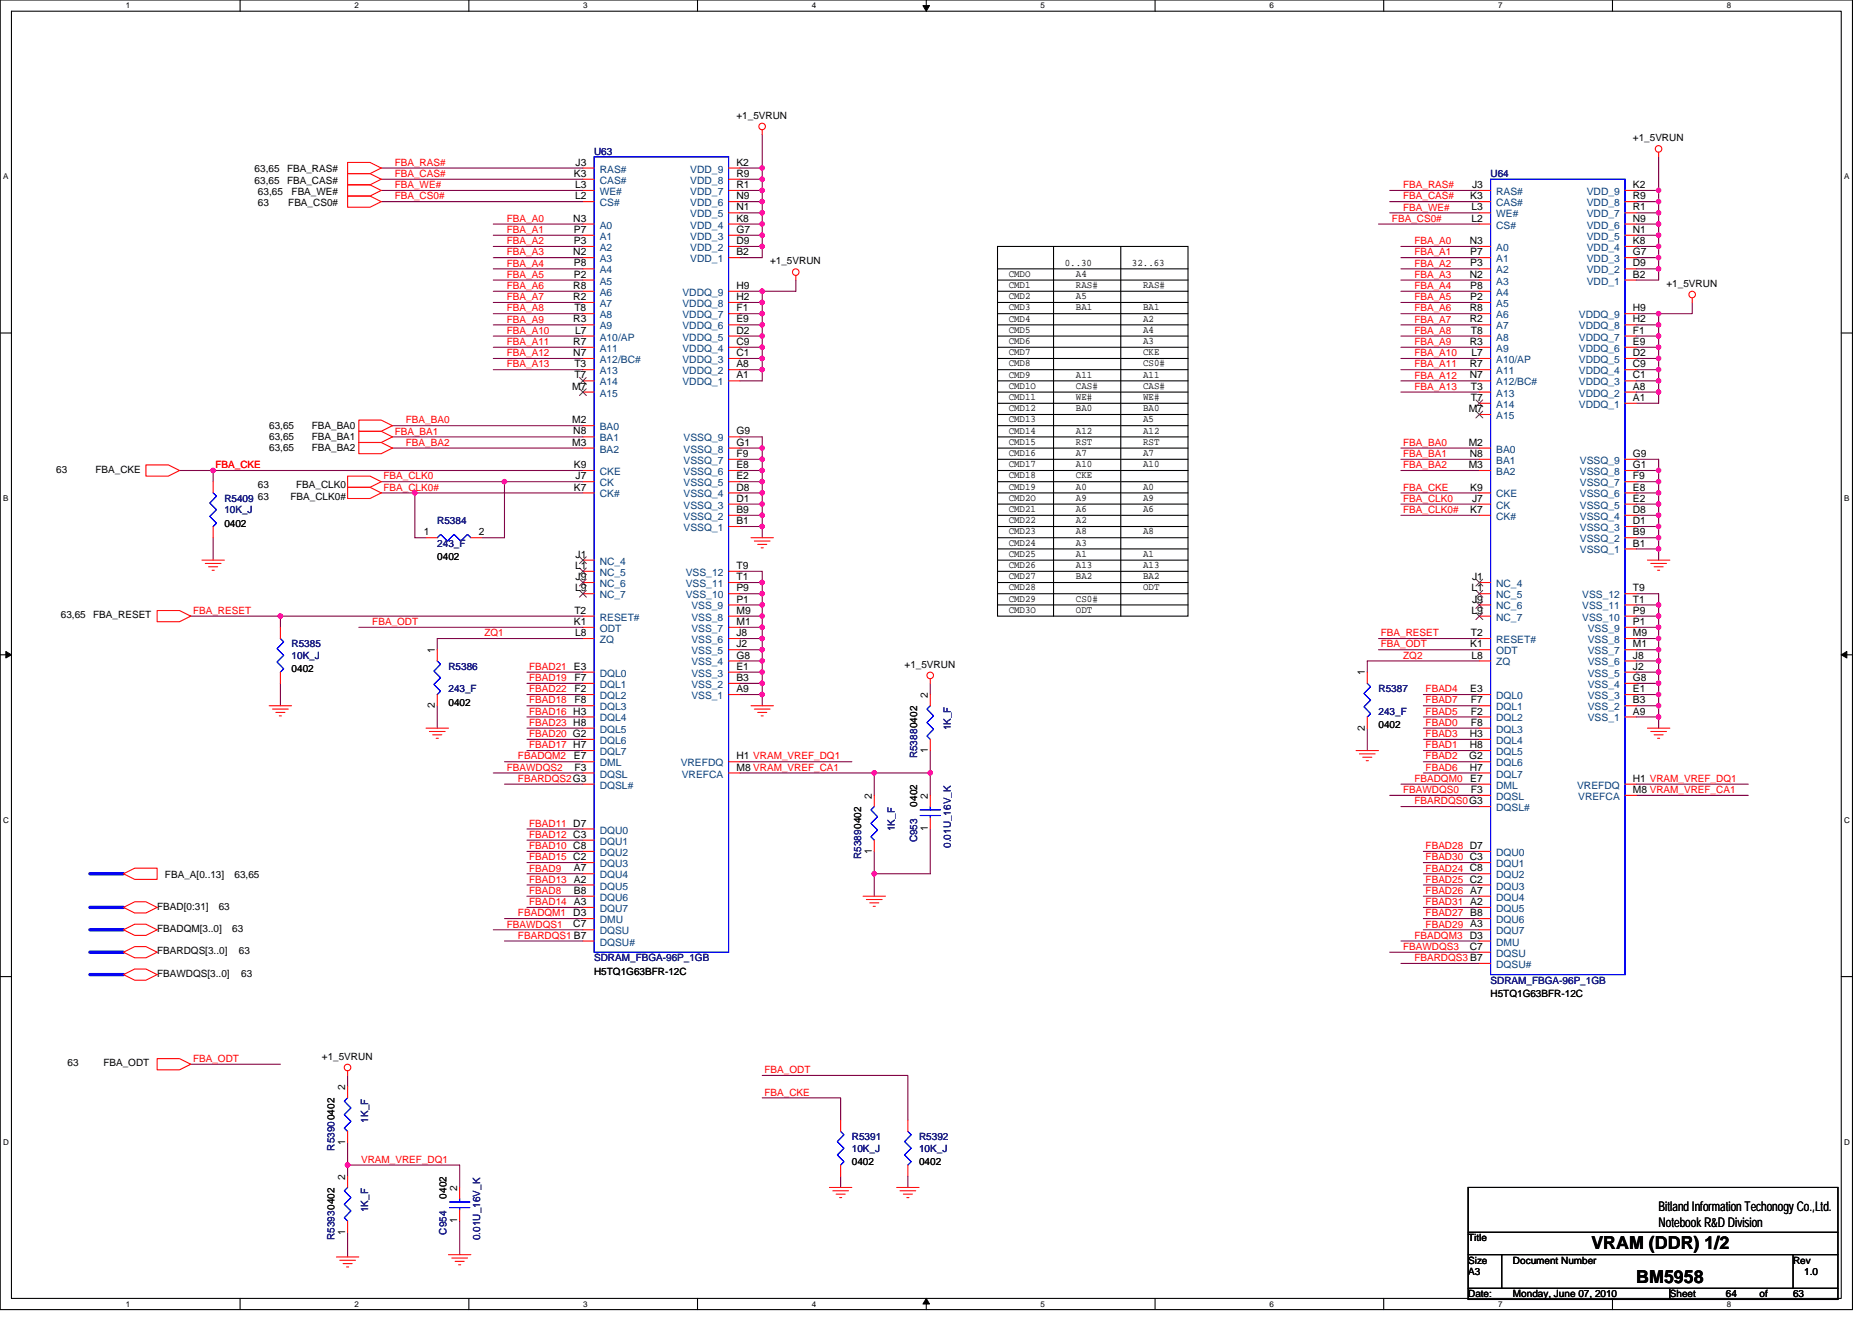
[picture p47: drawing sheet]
<svg xmlns="http://www.w3.org/2000/svg" width="297mm" height="210mm" viewBox="0 0 297 210" stroke-linecap="round" stroke-linejoin="round" font-family="sans-serif">
<defs><g id="words">
<g font-size="2.8">
<text x="252.5" y="198.2">VRAM (DDR) 1/2</text>
<text x="259.6" y="203.6">BM5958</text>
</g>
<g font-size="2.1">
<text x="263.2" y="192.2">Bitland Information Techonogy Co.,Ltd.</text>
<text x="263.2" y="194.7">Notebook R&amp;D Division</text>
</g>
<g font-size="1.6">
<text x="116.9" y="18.8">+1_5VRUN</text>
<text x="259.1" y="22.4">+1_5VRUN</text>
<text x="40.4" y="29.1">63,65</text>
<text x="40.4" y="27.4">63,65</text>
<text x="45.5" y="29.1">FBA_CAS#</text>
<text x="45.5" y="27.4">FBA_RAS#</text>
<text x="91.1" y="28.1">K3</text>
<text x="91.2" y="29.8">L3</text>
<text x="91.3" y="26.3">J3</text>
<text x="116.9" y="29.8">R1</text>
<text x="116.9" y="28.1">R9</text>
<text x="116.9" y="26.3">K2</text>
<text x="233.6" y="29.8">J3</text>
<text x="259.1" y="29.8">K2</text>
<text x="40.9" y="32.7">63</text>
<text x="40.9" y="30.9">63,65</text>
<text x="45.7" y="32.7">FBA_CS0#</text>
<text x="46.3" y="30.9">FBA_WE#</text>
<text x="91" y="35.2">N3</text>
<text x="91.2" y="31.6">L2</text>
<text x="116.9" y="35.2">K8</text>
<text x="116.9" y="33.4">N1</text>
<text x="116.9" y="31.6">N9</text>
<text x="233.3" y="31.6">K3</text>
<text x="233.5" y="35.2">L2</text>
<text x="233.5" y="33.4">L3</text>
<text x="259.1" y="35.2">N9</text>
<text x="259.1" y="33.4">R1</text>
<text x="259.1" y="31.6">R9</text>
<text x="91" y="40.5">N2</text>
<text x="91.1" y="37">P7</text>
<text x="91.1" y="38.7">P3</text>
<text x="116.9" y="40.5">B2</text>
<text x="116.9" y="38.7">D9</text>
<text x="116.9" y="37">G7</text>
<text x="122.2" y="42">+1_5VRUN</text>
<text x="233.2" y="38.7">N3</text>
<text x="233.3" y="40.5">P7</text>
<text x="259.1" y="40.5">G7</text>
<text x="259.1" y="38.7">K8</text>
<text x="259.1" y="37">N1</text>
<text x="91" y="45.8">R8</text>
<text x="91" y="47.6">R2</text>
<text x="91.1" y="42.3">P8</text>
<text x="91.1" y="44.1">P2</text>
<text x="116.9" y="47.6">H2</text>
<text x="116.9" y="45.8">H9</text>
<text x="160.1" y="43.9">CMDO</text>
<text x="160.1" y="45.7">CMD1</text>
<text x="160.1" y="47.5">CMD2</text>
<text x="168.9" y="42.1">0..30</text>
<text x="170.7" y="43.9">A4</text>
<text x="170.7" y="45.7">RAS#</text>
<text x="170.7" y="47.5">A5</text>
<text x="179.6" y="42.1">32..63</text>
<text x="181.4" y="45.7">RAS#</text>
<text x="233.2" y="44.1">N2</text>
<text x="233.3" y="42.3">P3</text>
<text x="233.3" y="45.8">P8</text>
<text x="233.3" y="47.6">P2</text>
<text x="259.1" y="44.1">B2</text>
<text x="259.1" y="42.3">D9</text>
<text x="264.4" y="45.5">+1_5VRUN</text>
<text x="91" y="51.2">R3</text>
<text x="91.1" y="49.4">T8</text>
<text x="91.2" y="53">L7</text>
<text x="116.9" y="53">D2</text>
<text x="116.9" y="51.2">E9</text>
<text x="116.9" y="49.4">F1</text>
<text x="160.1" y="51">CMD4</text>
<text x="160.1" y="52.8">CMD5</text>
<text x="160.1" y="49.3">CMD3</text>
<text x="170.7" y="49.3">BA1</text>
<text x="181.4" y="52.8">A4</text>
<text x="181.4" y="49.3">BA1</text>
<text x="181.4" y="51">A2</text>
<text x="233.2" y="49.4">R8</text>
<text x="233.2" y="51.2">R2</text>
<text x="233.4" y="53">T8</text>
<text x="259.1" y="53">F1</text>
<text x="259.1" y="51.2">H2</text>
<text x="259.1" y="49.4">H9</text>
<text x="91" y="54.7">R7</text>
<text x="91" y="56.5">N7</text>
<text x="91.1" y="58.3">T3</text>
<text x="116.9" y="58.3">A8</text>
<text x="116.9" y="56.5">C1</text>
<text x="116.9" y="54.7">C9</text>
<text x="160.1" y="54.6">CMD6</text>
<text x="160.1" y="56.4">CMD7</text>
<text x="160.1" y="58.1">CMD8</text>
<text x="160.1" y="59.9">CMD9</text>
<text x="170.7" y="59.9">A11</text>
<text x="181.4" y="54.6">A3</text>
<text x="181.4" y="56.4">CKE</text>
<text x="181.4" y="58.1">CS0#</text>
<text x="181.4" y="59.9">A11</text>
<text x="233.2" y="54.7">R3</text>
<text x="233.2" y="58.3">R7</text>
<text x="233.5" y="56.5">L7</text>
<text x="259.1" y="58.3">C9</text>
<text x="259.1" y="56.5">D2</text>
<text x="259.1" y="54.7">E9</text>
<text x="90.8" y="61.8">M7</text>
<text x="91.1" y="60.1">T7</text>
<text x="116.9" y="60.1">A1</text>
<text x="160.1" y="61.7">CMD1O</text>
<text x="160.1" y="63.5">CMD11</text>
<text x="160.1" y="65.3">CMD12</text>
<text x="170.7" y="63.5">WE#</text>
<text x="170.7" y="65.3">BA0</text>
<text x="170.7" y="61.7">CAS#</text>
<text x="181.4" y="63.5">WE#</text>
<text x="181.4" y="65.3">BA0</text>
<text x="181.4" y="61.7">CAS#</text>
<text x="233" y="65.4">M7</text>
<text x="233.2" y="60.1">N7</text>
<text x="233.4" y="61.8">T3</text>
<text x="233.4" y="63.6">T7</text>
<text x="259.1" y="63.6">A1</text>
<text x="259.1" y="61.8">A8</text>
<text x="259.1" y="60.1">C1</text>
<text x="42.7" y="68.1">63,65</text>
<text x="42.7" y="69.9">63,65</text>
<text x="42.7" y="71.6">63,65</text>
<text x="49.5" y="68.1">FBA_BA0</text>
<text x="49.5" y="69.9">FBA_BA1</text>
<text x="49.5" y="71.6">FBA_BA2</text>
<text x="90.8" y="67.2">M2</text>
<text x="90.8" y="70.7">M3</text>
<text x="91" y="69">N8</text>
<text x="116.9" y="70.7">G1</text>
<text x="116.9" y="69">G9</text>
<text x="160.1" y="67">CMD13</text>
<text x="160.1" y="68.8">CMD14</text>
<text x="160.1" y="70.6">CMD15</text>
<text x="170.7" y="68.8">A12</text>
<text x="170.7" y="70.6">RST</text>
<text x="181.4" y="70.6">RST</text>
<text x="181.4" y="67">A5</text>
<text x="181.4" y="68.8">A12</text>
<text x="233" y="70.7">M2</text>
<text x="8.9" y="75">63</text>
<text x="15.2" y="75">FBA_CKE</text>
<text x="40.9" y="77.5">63</text>
<text x="47" y="77.5">FBA_CLK0</text>
<text x="91.1" y="77.9">K7</text>
<text x="91.1" y="74.3">K9</text>
<text x="91.3" y="76.1">J7</text>
<text x="116.9" y="77.9">D8</text>
<text x="116.9" y="76.1">E2</text>
<text x="116.9" y="74.3">E8</text>
<text x="116.9" y="72.5">F9</text>
<text x="160.1" y="72.4">CMD16</text>
<text x="160.1" y="74.1">CMD17</text>
<text x="160.1" y="75.9">CMD18</text>
<text x="160.1" y="77.7">CMD19</text>
<text x="170.7" y="72.4">A7</text>
<text x="170.7" y="74.1">A10</text>
<text x="170.7" y="75.9">CKE</text>
<text x="170.7" y="77.7">A0</text>
<text x="181.4" y="77.7">A0</text>
<text x="181.4" y="72.4">A7</text>
<text x="181.4" y="74.1">A10</text>
<text x="233" y="74.3">M3</text>
<text x="233.2" y="72.5">N8</text>
<text x="233.3" y="77.9">K9</text>
<text x="259.1" y="77.9">E8</text>
<text x="259.1" y="76.1">F9</text>
<text x="259.1" y="74.3">G1</text>
<text x="259.1" y="72.5">G9</text>
<text x="35.6" y="83.6">0402</text>
<text x="40.9" y="79.3">63</text>
<text x="46.1" y="79.3">FBA_CLK0#</text>
<text x="116.9" y="83.2">B1</text>
<text x="116.9" y="81.4">B9</text>
<text x="116.9" y="79.6">D1</text>
<text x="160.1" y="83">CMD22</text>
<text x="160.1" y="79.5">CMD2O</text>
<text x="160.1" y="81.3">CMD21</text>
<text x="170.7" y="83">A2</text>
<text x="170.7" y="79.5">A9</text>
<text x="170.7" y="81.3">A6</text>
<text x="181.4" y="79.5">A9</text>
<text x="181.4" y="81.3">A6</text>
<text x="233.3" y="81.4">K7</text>
<text x="233.6" y="79.6">J7</text>
<text x="259.1" y="83.2">D1</text>
<text x="259.1" y="81.4">D8</text>
<text x="259.1" y="79.6">E2</text>
<text x="67.2" y="85">1</text>
<text x="69.4" y="88.9">0402</text>
<text x="76" y="85">2</text>
<text x="91.3" y="88.5">J1</text>
<text x="160.1" y="84.8">CMD23</text>
<text x="160.1" y="86.6">CMD24</text>
<text x="160.1" y="88.4">CMD25</text>
<text x="170.7" y="86.6">A3</text>
<text x="170.7" y="84.8">A8</text>
<text x="170.7" y="88.4">A1</text>
<text x="181.4" y="84.8">A8</text>
<text x="181.4" y="88.4">A1</text>
<text x="259.1" y="86.7">B1</text>
<text x="259.1" y="85">B9</text>
<text x="91.2" y="90.3">L1</text>
<text x="91.2" y="93.9">L9</text>
<text x="91.3" y="92.1">J9</text>
<text x="116.9" y="95.6">P1</text>
<text x="116.9" y="93.9">P9</text>
<text x="116.9" y="92.1">T1</text>
<text x="116.9" y="90.3">T9</text>
<text x="160.1" y="90.1">CMD26</text>
<text x="160.1" y="91.9">CMD27</text>
<text x="160.1" y="93.7">CMD28</text>
<text x="160.1" y="95.5">CMD29</text>
<text x="170.7" y="91.9">BA2</text>
<text x="170.7" y="95.5">CS0#</text>
<text x="170.7" y="90.1">A13</text>
<text x="181.4" y="91.9">BA2</text>
<text x="181.4" y="93.7">ODT</text>
<text x="181.4" y="90.1">A13</text>
<text x="233.5" y="93.9">L1</text>
<text x="233.6" y="92.1">J1</text>
<text x="233.6" y="95.6">J9</text>
<text x="259.1" y="95.6">T1</text>
<text x="259.1" y="93.9">T9</text>
<text x="9.6" y="98.1">63,65</text>
<text x="14.8" y="98.1">FBA_RESET</text>
<text x="91.1" y="99.2">K1</text>
<text x="91.1" y="97.4">T2</text>
<text x="91.2" y="101">L8</text>
<text x="116.9" y="101">J8</text>
<text x="116.9" y="99.2">M1</text>
<text x="116.9" y="97.4">M9</text>
<text x="160.1" y="97.3">CMD3O</text>
<text x="170.7" y="97.3">ODT</text>
<text x="233.4" y="101">T2</text>
<text x="233.5" y="97.4">L9</text>
<text x="259.1" y="101">M9</text>
<text x="259.1" y="99.2">P1</text>
<text x="259.1" y="97.4">P9</text>
<text x="46.3" y="106.7">0402</text>
<text x="69" y="103.7" transform="rotate(-90 69 103.7)">1</text>
<text x="116.9" y="106.3">E1</text>
<text x="116.9" y="104.5">G8</text>
<text x="116.9" y="102.7">J2</text>
<text x="143.5" y="106">+1_5VRUN</text>
<text x="216.6" y="107.2" transform="rotate(-90 216.6 107.2)">1</text>
<text x="233.3" y="102.7">K1</text>
<text x="233.5" y="104.5">L8</text>
<text x="259.1" y="106.3">J2</text>
<text x="259.1" y="104.5">J8</text>
<text x="259.1" y="102.7">M1</text>
<text x="69" y="112.4" transform="rotate(-90 69 112.4)">2</text>
<text x="71.2" y="112">0402</text>
<text x="91.2" y="108.1">F7</text>
<text x="91.2" y="109.9">F2</text>
<text x="91.2" y="111.6">F8</text>
<text x="116.9" y="109.9">A9</text>
<text x="116.9" y="108.1">B3</text>
<text x="147.2" y="110.8" transform="rotate(-90 147.2 110.8)">2</text>
<text x="233.3" y="109.9">E3</text>
<text x="233.4" y="111.6">F7</text>
<text x="233.4" y="113.4">F2</text>
<text x="259.1" y="113.4">A9</text>
<text x="259.1" y="111.6">B3</text>
<text x="259.1" y="109.9">E1</text>
<text x="259.1" y="108.1">G8</text>
<text x="147.2" y="119.5" transform="rotate(-90 147.2 119.5)">1</text>
<text x="216.6" y="116" transform="rotate(-90 216.6 116)">2</text>
<text x="218.7" y="115.6">0402</text>
<text x="233.2" y="117">H3</text>
<text x="233.2" y="118.7">H8</text>
<text x="233.4" y="115.2">F8</text>
<text x="91.1" y="120.5">E7</text>
<text x="91.2" y="122.3">F3</text>
<text x="116.9" y="120.5">H1 VRAM_VREF_DQ1</text>
<text x="116.9" y="122.3">M8 VRAM_VREF_CA1</text>
<text x="233.1" y="120.5">G2</text>
<text x="233.2" y="122.3">H7</text>
<text x="233.3" y="124.1">E7</text>
<text x="233.4" y="125.9">F3</text>
<text x="259.1" y="125.9">M8 VRAM_VREF_CA1</text>
<text x="259.1" y="124.1">H1 VRAM_VREF_DQ1</text>
<text x="138.3" y="126.8" transform="rotate(-90 138.3 126.8)">2</text>
<text x="145.5" y="128" transform="rotate(-90 145.5 128)">0402</text>
<text x="147.2" y="132" transform="rotate(-90 147.2 132)">1</text>
<text x="147.2" y="126.8" transform="rotate(-90 147.2 126.8)">2</text>
<text x="138.3" y="135.5" transform="rotate(-90 138.3 135.5)">1</text>
<text x="26.2" y="139.4">FBA_A[0..13]</text>
<text x="37.2" y="139.4">63,65</text>
<text x="91.1" y="138.3">A7</text>
<text x="91.1" y="141.9">B8</text>
<text x="24.9" y="147.9">FBADQM[3..0]</text>
<text x="24.9" y="144.4">FBAD[0:31]</text>
<text x="34.7" y="144.4">63</text>
<text x="36.8" y="147.9">63</text>
<text x="91" y="147.2">C7</text>
<text x="91" y="145.4">D3</text>
<text x="233.2" y="149">D3</text>
<text x="24.9" y="155">FBAWDQS[3..0]</text>
<text x="24.9" y="151.5">FBARDQS[3..0]</text>
<text x="37.9" y="151.5">63</text>
<text x="38.3" y="155">63</text>
<text x="94.3" y="154.7">H5TQ1G63BFR-12C</text>
<text x="233.2" y="150.7">C7</text>
<text x="236.5" y="158.2">H5TQ1G63BFR-12C</text>
<text x="10.7" y="169.3">63</text>
<text x="16.4" y="169.3">FBA_ODT</text>
<text x="51.1" y="168.2">+1_5VRUN</text>
<text x="54.8" y="173" transform="rotate(-90 54.8 173)">2</text>
<text x="54.8" y="181.7" transform="rotate(-90 54.8 181.7)">1</text>
<text x="135.2" y="184.9">0402</text>
<text x="145.8" y="184.9">0402</text>
<text x="54.8" y="187.2" transform="rotate(-90 54.8 187.2)">2</text>
<text x="70.9" y="190.2" transform="rotate(-90 70.9 190.2)">0402</text>
<text x="72.6" y="189" transform="rotate(-90 72.6 189)">2</text>
<text x="54.8" y="196" transform="rotate(-90 54.8 196)">1</text>
<text x="72.6" y="194.2" transform="rotate(-90 72.6 194.2)">1</text>
<text x="233" y="197">Title</text>
<text x="233" y="202.3">A3</text>
<text x="233" y="200.6">Size</text>
<text x="240.1" y="200.6">Document Number</text>
<text x="284.5" y="200.6">Rev</text>
<text x="286.3" y="202.3">1.0</text>
<text x="233" y="205.9">Date:</text>
<text x="240.1" y="205.9">Monday, June 07, 2010</text>
<text x="265" y="205.9">Sheet</text>
<text x="273.9" y="205.9">64</text>
<text x="279.2" y="205.9">of</text>
<text x="284.5" y="205.9">63</text>
</g>
<g font-size="1.6" fill="#f00">
<text x="62.6" y="26.3">FBA_RAS#</text>
<text x="62.6" y="28.1">FBA_CAS#</text>
<text x="62.6" y="29.9">FBA_WE#</text>
<text x="222.6" y="29.9">FBA_RAS#</text>
<text x="62.6" y="31.6">FBA_CS0#</text>
<text x="80.4" y="35.2">FBA_A0</text>
<text x="220.9" y="35.2">FBA_CS0#</text>
<text x="222.6" y="31.6">FBA_CAS#</text>
<text x="222.6" y="33.4">FBA_WE#</text>
<text x="80.4" y="37">FBA_A1</text>
<text x="80.4" y="38.8">FBA_A2</text>
<text x="80.4" y="40.5">FBA_A3</text>
<text x="224.4" y="38.8">FBA_A0</text>
<text x="224.4" y="40.5">FBA_A1</text>
<text x="80.4" y="42.3">FBA_A4</text>
<text x="80.4" y="44.1">FBA_A5</text>
<text x="80.4" y="45.9">FBA_A6</text>
<text x="80.4" y="47.6">FBA_A7</text>
<text x="224.4" y="47.6">FBA_A5</text>
<text x="224.4" y="44.1">FBA_A3</text>
<text x="224.4" y="45.9">FBA_A4</text>
<text x="224.4" y="42.3">FBA_A2</text>
<text x="80.4" y="49.4">FBA_A8</text>
<text x="80.4" y="51.2">FBA_A9</text>
<text x="80.4" y="53">FBA_A10</text>
<text x="224.4" y="53">FBA_A8</text>
<text x="224.4" y="49.4">FBA_A6</text>
<text x="224.4" y="51.2">FBA_A7</text>
<text x="80.4" y="54.8">FBA_A11</text>
<text x="80.4" y="56.5">FBA_A12</text>
<text x="80.4" y="58.3">FBA_A13</text>
<text x="224.4" y="56.5">FBA_A10</text>
<text x="224.4" y="58.3">FBA_A11</text>
<text x="224.4" y="54.8">FBA_A9</text>
<text x="224.4" y="61.9">FBA_A13</text>
<text x="224.4" y="60.1">FBA_A12</text>
<text x="62.6" y="69">FBA_BA1</text>
<text x="64.4" y="67.2">FBA_BA0</text>
<text x="64.4" y="70.8">FBA_BA2</text>
<text x="222.6" y="70.8">FBA_BA0</text>
<text x="34.2" y="74.3">FBA_CKE</text>
<text x="60.9" y="76.1">FBA_CLK0</text>
<text x="60.9" y="77.9">FBA_CLK0#</text>
<text x="222.6" y="72.5">FBA_BA1</text>
<text x="222.6" y="74.3">FBA_BA2</text>
<text x="222.6" y="77.9">FBA_CKE</text>
<text x="222.6" y="81.4">FBA_CLK0#</text>
<text x="222.6" y="79.7">FBA_CLK0</text>
<text x="30.6" y="97.4">FBA_RESET</text>
<text x="59.1" y="99.2">FBA_ODT</text>
<text x="76.9" y="101">ZQ1</text>
<text x="219.1" y="101">FBA_RESET</text>
<text x="84" y="106.3">FBAD21 E3</text>
<text x="219.1" y="102.8">FBA_ODT</text>
<text x="222.6" y="104.5">ZQ2</text>
<text x="84" y="111.7">FBAD18</text>
<text x="84" y="108.1">FBAD19</text>
<text x="84" y="109.9">FBAD22</text>
<text x="84" y="113.4">FBAD16 H3</text>
<text x="226.2" y="109.9">FBAD4</text>
<text x="226.2" y="111.7">FBAD7</text>
<text x="226.2" y="113.4">FBAD5</text>
<text x="84" y="117">FBAD20 G2</text>
<text x="84" y="115.2">FBAD23 H8</text>
<text x="84" y="118.8">FBAD17 H7</text>
<text x="226.2" y="115.2">FBAD0</text>
<text x="226.2" y="117">FBAD3</text>
<text x="226.2" y="118.8">FBAD1</text>
<text x="80.4" y="122.3">FBAWDQS2</text>
<text x="82.2" y="120.5">FBADQM2</text>
<text x="82.2" y="124.1">FBARDQS2G3</text>
<text x="222.6" y="125.9">FBAWDQS0</text>
<text x="224.4" y="124.1">FBADQM0</text>
<text x="226.2" y="120.5">FBAD2</text>
<text x="226.2" y="122.3">FBAD6</text>
<text x="84" y="131.2">FBAD11 D7</text>
<text x="224.4" y="127.7">FBARDQS0G3</text>
<text x="84" y="133">FBAD12 C3</text>
<text x="84" y="134.8">FBAD10 C8</text>
<text x="84" y="136.5">FBAD15 C2</text>
<text x="226.2" y="136.5">FBAD30 C3</text>
<text x="226.2" y="134.8">FBAD28 D7</text>
<text x="84" y="140.1">FBAD13 A2</text>
<text x="84" y="141.9">FBAD8</text>
<text x="84" y="138.3">FBAD9</text>
<text x="84" y="143.7">FBAD14 A3</text>
<text x="226.2" y="140.1">FBAD25 C2</text>
<text x="226.2" y="138.3">FBAD24 C8</text>
<text x="226.2" y="143.7">FBAD31 A2</text>
<text x="226.2" y="141.9">FBAD26 A7</text>
<text x="80.4" y="147.2">FBAWDQS1</text>
<text x="82.2" y="145.4">FBADQM1</text>
<text x="82.2" y="149">FBARDQS1 B7</text>
<text x="224.4" y="149">FBADQM3</text>
<text x="226.2" y="145.4">FBAD27 B8</text>
<text x="226.2" y="147.2">FBAD29 A3</text>
<text x="222.6" y="150.8">FBAWDQS3</text>
<text x="224.4" y="152.5">FBARDQS3 B7</text>
<text x="30.6" y="168.6">FBA_ODT</text>
<text x="121.3" y="173.9">FBA_CKE</text>
<text x="121.3" y="170.3">FBA_ODT</text>
<text x="57.3" y="184.6">VRAM_VREF_DQ1</text>
</g>
<g font-size="1.6" fill="#000080">
<text x="94.3" y="24.5">U63</text>
<text x="236.5" y="28.1">U64</text>
<text x="35.6" y="79.7">R5409</text>
<text x="35.6" y="81.4">10K_J</text>
<text x="69.4" y="83.2">R5384</text>
<text x="69.4" y="86.8">243_F</text>
<text x="46.3" y="102.8">R5385</text>
<text x="46.3" y="104.5">10K_J</text>
<text x="71.2" y="106.3">R5386</text>
<text x="71.2" y="109.9">243_F</text>
<text x="218.7" y="109.9">R5387</text>
<text x="218.7" y="113.4">243_F</text>
<text x="150.9" y="115.9" transform="rotate(-90 150.9 115.9)">1K_F</text>
<text x="145.5" y="120.4" transform="rotate(-90 145.5 120.4)">R53880402</text>
<text x="142" y="131.9" transform="rotate(-90 142 131.9)">1K_F</text>
<text x="136.6" y="136.4" transform="rotate(-90 136.6 136.4)">R53890402</text>
<text x="145.5" y="133.7" transform="rotate(-90 145.5 133.7)">C953</text>
<text x="150.9" y="134.6" transform="rotate(-90 150.9 134.6)">0.01U_16V_K</text>
<text x="94.3" y="152.5">SDRAM_FBGA-96P_1GB</text>
<text x="236.5" y="156.1">SDRAM_FBGA-96P_1GB</text>
<text x="58.4" y="178.2" transform="rotate(-90 58.4 178.2)">1K_F</text>
<text x="53.1" y="182.6" transform="rotate(-90 53.1 182.6)">R53900402</text>
<text x="135.2" y="181">R5391</text>
<text x="135.2" y="182.8">10K_J</text>
<text x="145.8" y="181">R5392</text>
<text x="145.8" y="182.8">10K_J</text>
<text x="53.1" y="196.8" transform="rotate(-90 53.1 196.8)">R53930402</text>
<text x="58.4" y="192.4" transform="rotate(-90 58.4 192.4)">1K_F</text>
<text x="70.9" y="195.9" transform="rotate(-90 70.9 195.9)">C954</text>
<text x="76.2" y="196.8" transform="rotate(-90 76.2 196.8)">0.01U_16V_K</text>
</g>
<g font-size="1.6" fill="#004080">
<text x="95.2" y="29.2">CAS#</text>
<text x="95.2" y="27.4">RAS#</text>
<text x="109.5" y="29.2">VDD_8</text>
<text x="109.5" y="27.4">VDD_9</text>
<text x="95.2" y="32.7">CS#</text>
<text x="95.2" y="30.9">WE#</text>
<text x="109.5" y="34.5">VDD_5</text>
<text x="109.5" y="32.7">VDD_6</text>
<text x="109.5" y="30.9">VDD_7</text>
<text x="237.4" y="32.7">CAS#</text>
<text x="237.4" y="30.9">RAS#</text>
<text x="237.4" y="34.5">WE#</text>
<text x="251.8" y="34.5">VDD_7</text>
<text x="251.8" y="32.7">VDD_8</text>
<text x="251.8" y="30.9">VDD_9</text>
<text x="95.2" y="36.3">A0</text>
<text x="95.2" y="38.1">A1</text>
<text x="95.2" y="39.8">A2</text>
<text x="95.2" y="41.6">A3</text>
<text x="109.5" y="41.6">VDD_1</text>
<text x="109.5" y="39.8">VDD_2</text>
<text x="109.5" y="38.1">VDD_3</text>
<text x="109.5" y="36.3">VDD_4</text>
<text x="237.4" y="39.8">A0</text>
<text x="237.4" y="41.6">A1</text>
<text x="237.4" y="36.3">CS#</text>
<text x="251.8" y="41.6">VDD_3</text>
<text x="251.8" y="39.8">VDD_4</text>
<text x="251.8" y="38.1">VDD_5</text>
<text x="251.8" y="36.3">VDD_6</text>
<text x="95.2" y="43.4">A4</text>
<text x="95.2" y="45.2">A5</text>
<text x="95.2" y="46.9">A6</text>
<text x="108.3" y="46.9">VDDQ_9</text>
<text x="237.4" y="43.4">A2</text>
<text x="237.4" y="45.2">A3</text>
<text x="237.4" y="46.9">A4</text>
<text x="251.8" y="45.2">VDD_1</text>
<text x="251.8" y="43.4">VDD_2</text>
<text x="95.2" y="48.7">A7</text>
<text x="95.2" y="50.5">A8</text>
<text x="95.2" y="52.3">A9</text>
<text x="108.3" y="52.3">VDDQ_6</text>
<text x="108.3" y="50.5">VDDQ_7</text>
<text x="108.3" y="48.7">VDDQ_8</text>
<text x="237.4" y="48.7">A5</text>
<text x="237.4" y="50.5">A6</text>
<text x="237.4" y="52.3">A7</text>
<text x="250.5" y="52.3">VDDQ_8</text>
<text x="250.5" y="50.5">VDDQ_9</text>
<text x="95.2" y="54.1">A10/AP</text>
<text x="95.2" y="55.8">A11</text>
<text x="95.2" y="57.6">A12/BC#</text>
<text x="95.2" y="59.4">A13</text>
<text x="108.3" y="59.4">VDDQ_2</text>
<text x="108.3" y="57.6">VDDQ_3</text>
<text x="108.3" y="55.8">VDDQ_4</text>
<text x="108.3" y="54.1">VDDQ_5</text>
<text x="237.4" y="54.1">A8</text>
<text x="237.4" y="55.8">A9</text>
<text x="237.4" y="57.6">A10/AP</text>
<text x="237.4" y="59.4">A11</text>
<text x="250.5" y="59.4">VDDQ_4</text>
<text x="250.5" y="57.6">VDDQ_5</text>
<text x="250.5" y="55.8">VDDQ_6</text>
<text x="250.5" y="54.1">VDDQ_7</text>
<text x="95.2" y="61.2">A14</text>
<text x="95.2" y="62.9">A15</text>
<text x="108.3" y="61.2">VDDQ_1</text>
<text x="237.4" y="61.2">A12/BC#</text>
<text x="237.4" y="62.9">A13</text>
<text x="237.4" y="64.7">A14</text>
<text x="250.5" y="64.7">VDDQ_1</text>
<text x="250.5" y="62.9">VDDQ_2</text>
<text x="250.5" y="61.2">VDDQ_3</text>
<text x="95.2" y="68.3">BA0</text>
<text x="95.2" y="70.1">BA1</text>
<text x="95.2" y="71.8">BA2</text>
<text x="108.5" y="71.8">VSSQ_8</text>
<text x="108.5" y="70.1">VSSQ_9</text>
<text x="237.4" y="66.5">A15</text>
<text x="237.4" y="71.8">BA0</text>
<text x="95.2" y="77.2">CK</text>
<text x="95.2" y="75.4">CKE</text>
<text x="108.5" y="77.2">VSSQ_5</text>
<text x="108.5" y="75.4">VSSQ_6</text>
<text x="108.5" y="73.6">VSSQ_7</text>
<text x="237.4" y="73.6">BA1</text>
<text x="237.4" y="75.4">BA2</text>
<text x="250.7" y="77.2">VSSQ_7</text>
<text x="250.7" y="75.4">VSSQ_8</text>
<text x="250.7" y="73.6">VSSQ_9</text>
<text x="95.2" y="79">CK#</text>
<text x="108.5" y="82.5">VSSQ_2</text>
<text x="108.5" y="80.7">VSSQ_3</text>
<text x="108.5" y="79">VSSQ_4</text>
<text x="237.4" y="80.7">CK</text>
<text x="237.4" y="82.5">CK#</text>
<text x="237.4" y="79">CKE</text>
<text x="250.7" y="82.5">VSSQ_4</text>
<text x="250.7" y="80.7">VSSQ_5</text>
<text x="250.7" y="79">VSSQ_6</text>
<text x="95.2" y="89.6">NC_4</text>
<text x="108.5" y="84.3">VSSQ_1</text>
<text x="250.7" y="87.8">VSSQ_1</text>
<text x="250.7" y="86.1">VSSQ_2</text>
<text x="250.7" y="84.3">VSSQ_3</text>
<text x="95.2" y="91.4">NC_5</text>
<text x="95.2" y="93.2">NC_6</text>
<text x="95.2" y="95">NC_7</text>
<text x="108.8" y="95">VSS_10</text>
<text x="108.8" y="93.2">VSS_11</text>
<text x="108.8" y="91.4">VSS_12</text>
<text x="237.4" y="93.2">NC_4</text>
<text x="237.4" y="95">NC_5</text>
<text x="251.1" y="95">VSS_12</text>
<text x="95.2" y="100.3">ODT</text>
<text x="95.2" y="98.5">RESET#</text>
<text x="109.7" y="100.3">VSS_7</text>
<text x="109.7" y="98.5">VSS_8</text>
<text x="109.7" y="96.7">VSS_9</text>
<text x="237.4" y="96.7">NC_6</text>
<text x="237.4" y="98.5">NC_7</text>
<text x="251.1" y="98.5">VSS_10</text>
<text x="251.1" y="96.7">VSS_11</text>
<text x="251.9" y="100.3">VSS_9</text>
<text x="95.2" y="107.4">DQL0</text>
<text x="95.2" y="102.1">ZQ</text>
<text x="109.7" y="107.4">VSS_3</text>
<text x="109.7" y="105.6">VSS_4</text>
<text x="109.7" y="103.8">VSS_5</text>
<text x="109.7" y="102.1">VSS_6</text>
<text x="237.4" y="103.8">ODT</text>
<text x="237.4" y="102.1">RESET#</text>
<text x="237.4" y="105.6">ZQ</text>
<text x="251.9" y="107.4">VSS_5</text>
<text x="251.9" y="105.6">VSS_6</text>
<text x="251.9" y="103.8">VSS_7</text>
<text x="251.9" y="102.1">VSS_8</text>
<text x="95.2" y="109.2">DQL1</text>
<text x="95.2" y="111">DQL2</text>
<text x="95.2" y="112.7">DQL3</text>
<text x="109.7" y="111">VSS_1</text>
<text x="109.7" y="109.2">VSS_2</text>
<text x="237.4" y="111">DQL0</text>
<text x="237.4" y="112.7">DQL1</text>
<text x="251.9" y="112.7">VSS_2</text>
<text x="251.9" y="111">VSS_3</text>
<text x="251.9" y="109.2">VSS_4</text>
<text x="95.2" y="114.5">DQL4</text>
<text x="95.2" y="116.3">DQL5</text>
<text x="95.2" y="118.1">DQL6</text>
<text x="95.2" y="119.8">DQL7</text>
<text x="237.4" y="114.5">DQL2</text>
<text x="237.4" y="116.3">DQL3</text>
<text x="237.4" y="118.1">DQL4</text>
<text x="237.4" y="119.8">DQL5</text>
<text x="251.9" y="114.5">VSS_1</text>
<text x="95.2" y="123.4">DQSL</text>
<text x="95.2" y="125.2">DQSL#</text>
<text x="95.2" y="121.6">DML</text>
<text x="108" y="121.6">VREFDQ</text>
<text x="108.2" y="123.4">VREFCA</text>
<text x="237.4" y="121.6">DQL6</text>
<text x="237.4" y="123.4">DQL7</text>
<text x="237.4" y="125.2">DML</text>
<text x="250.3" y="125.2">VREFDQ</text>
<text x="237.4" y="127">DQSL</text>
<text x="237.4" y="128.7">DQSL#</text>
<text x="250.4" y="127">VREFCA</text>
<text x="95.2" y="132.3">DQU0</text>
<text x="95.2" y="134.1">DQU1</text>
<text x="95.2" y="135.8">DQU2</text>
<text x="95.2" y="137.6">DQU3</text>
<text x="237.4" y="135.8">DQU0</text>
<text x="237.4" y="137.6">DQU1</text>
<text x="95.2" y="139.4">DQU4</text>
<text x="95.2" y="141.2">DQU5</text>
<text x="95.2" y="143">DQU6</text>
<text x="237.4" y="139.4">DQU2</text>
<text x="237.4" y="141.2">DQU3</text>
<text x="237.4" y="143">DQU4</text>
<text x="95.2" y="144.7">DQU7</text>
<text x="95.2" y="148.3">DQSU</text>
<text x="95.2" y="146.5">DMU</text>
<text x="237.4" y="144.7">DQU5</text>
<text x="237.4" y="146.5">DQU6</text>
<text x="237.4" y="148.3">DQU7</text>
<text x="95.2" y="150.1">DQSU#</text>
<text x="237.4" y="151.8">DQSU</text>
<text x="237.4" y="153.6">DQSU#</text>
<text x="237.4" y="150.1">DMU</text>
</g>
<g font-size="1.3">
<text x="20" y="1.3">1</text>
<text x="56.2" y="1.3">2</text>
<text x="92.5" y="1.3">3</text>
<text x="128.8" y="1.3">4</text>
<text x="165.1" y="1.3">5</text>
<text x="201.4" y="1.3">6</text>
<text x="237.7" y="1.3">7</text>
<text x="274" y="1.3">8</text>
<text x=".5" y="28.4">A</text>
<text x="292.6" y="28.4">A</text>
<text x=".5" y="79.5">B</text>
<text x="292.6" y="79.5">B</text>
<text x=".5" y="130.6">C</text>
<text x="292.6" y="130.6">C</text>
<text x=".5" y="181.7">D</text>
<text x="292.6" y="181.7">D</text>
<text x="20" y="207.4">1</text>
<text x="56.2" y="207.4">2</text>
<text x="92.5" y="207.4">3</text>
<text x="128.8" y="207.4">4</text>
<text x="165.1" y="207.4">5</text>
<text x="201.4" y="207.4">6</text>
<text x="237.7" y="207.4">7</text>
<text x="274" y="207.4">8</text>
</g>
</g></defs>
<path d="M0 0h293.9v207.9h-293.9zM1.8 1.8h290.4v204.3h-290.4z" fill="none" stroke="#000" stroke-width=".17"/>
<g fill="#fff">
<path d="M20 .2h.7v1.4h-.7z"/>
<path d="M20 206.3h.7v1.4h-.7z"/>
</g>
<path d="M38.1 0v1.8M38.1 206.1v1.8" fill="none" stroke="#000" stroke-width=".17"/>
<g fill="#fff">
<path d="M56.2 .2h.7v1.4h-.7z"/>
<path d="M56.2 206.3h.7v1.4h-.7z"/>
</g>
<path d="M74.4 0v1.8M74.4 206.1v1.8" fill="none" stroke="#000" stroke-width=".17"/>
<g fill="#fff">
<path d="M92.5 .2h.7v1.4h-.7z"/>
<path d="M92.5 206.3h.7v1.4h-.7z"/>
</g>
<path d="M110.7 0v1.8M110.7 206.1v1.8" fill="none" stroke="#000" stroke-width=".17"/>
<g fill="#fff">
<path d="M128.8 .2h.7v1.4h-.7z"/>
<path d="M128.8 206.3h.7v1.4h-.7z"/>
</g>
<path d="M147 0v1.8M147 206.1v1.8" fill="none" stroke="#000" stroke-width=".17"/>
<path d="M146.4 .9h1.1l-.5 .9zM147 206.1l.5 .9h-1.1z" fill="#000" stroke="#000" stroke-width=".16"/>
<g fill="#fff">
<path d="M165.1 .2h.7v1.4h-.7z"/>
<path d="M165.1 206.3h.7v1.4h-.7z"/>
</g>
<path d="M183.3 0v1.8M183.3 206.1v1.8" fill="none" stroke="#000" stroke-width=".17"/>
<g fill="#fff">
<path d="M201.4 .2h.7v1.4h-.7z"/>
<path d="M201.4 206.3h.7v1.4h-.7z"/>
</g>
<path d="M219.6 0v1.8M219.6 206.1v1.8" fill="none" stroke="#000" stroke-width=".17"/>
<g fill="#fff">
<path d="M237.7 .2h.7v1.4h-.7z"/>
<path d="M237.7 206.3h.7v1.4h-.7z"/>
</g>
<path d="M255.9 0v1.8M255.9 206.1v1.8" fill="none" stroke="#000" stroke-width=".17"/>
<g fill="#fff">
<path d="M274 .2h.7v1.4h-.7z"/>
<path d="M274 206.3h.7v1.4h-.7z"/>
<path d="M.5 27.3h.8v1.4h-.8z"/>
<path d="M292.6 27.3h.9v1.4h-.9z"/>
<path d="M.5 78.4h.8v1.4h-.8z"/>
<path d="M292.6 78.4h.9v1.4h-.9z"/>
</g>
<path d="M0 52.9h1.8M292.2 52.9h1.7" fill="none" stroke="#000" stroke-width=".17"/>
<g fill="#fff">
<path d="M.5 129.5h.9v1.4h-.9z"/>
<path d="M292.6 129.5h.9v1.4h-.9z"/>
</g>
<path d="M0 103.9h1.8M292.2 103.9h1.7" fill="none" stroke="#000" stroke-width=".17"/>
<path d="M.9 103.4l.9 .5-.9 .5zM292.2 103.9l.8-.5v1z" fill="#000" stroke="#000" stroke-width=".16"/>
<g fill="#fff">
<path d="M.5 180.5h.9v1.4h-.9z"/>
<path d="M292.6 180.5h.9v1.4h-.9z"/>
</g>
<g fill="none" stroke="#000" stroke-width=".17">
<path d="M158.3 39.1h30.2v58.7h-30.2zM167.2 39.1v58.7M177.8 39.1v58.7M158.3 49.8h30.2M158.3 48h30.2M158.3 46.2h30.2M158.3 44.5h30.2M158.3 42.7h30.2M158.3 58.7h30.2M158.3 56.9h30.2M158.3 55.1h30.2M158.3 53.3h30.2"/>
<path d="M158.3 51.6h30.2M158.3 78.2h30.2M158.3 76.5h30.2M158.3 74.7h30.2M158.3 72.9h30.2M158.3 71.1h30.2M158.3 69.3h30.2M158.3 67.6h30.2M158.3 65.8h30.2M158.3 64h30.2M158.3 62.2h30.2M158.3 60.5h30.2"/>
<path d="M158.3 81.8h30.2M158.3 80h30.2M158.3 96h30.2M158.3 94.2h30.2M158.3 92.5h30.2M158.3 90.7h30.2M158.3 88.9h30.2M158.3 87.1h30.2M158.3 85.3h30.2M158.3 83.6h30.2M0 155h1.8M292.2 155h1.7"/>
<path d="M233 188.5h58.6v17.7h-58.6zM233 195.6h58.6M233 199.1h58.6M238.3 199.1v5.4M284.5 199.1v5.4M233 204.5h58.6M265 204.5v1.7"/>
</g>
<path d="M14.3 138.7h5.3M14.3 154.7h5.3M14.3 147.6h5.3M14.3 151.1h5.3M14.3 144h5.3" fill="none" stroke="#00f" stroke-width=".53"/>
<g fill="none" stroke="#800040" stroke-width=".17">
<path d="M60.5 26.7h32M60.5 28.4h32M60.5 30.2h32M60.5 32h32M78.3 35.6h14.2M78.3 37.3h14.2M78.3 39.1h14.2M117.4 39.1h3.5M117.4 26.7h3.5M117.4 28.4h3.5M117.4 30.2h3.5M117.4 32h3.5"/>
<path d="M117.4 33.8h3.5M117.4 35.6h3.5M117.4 37.3h3.5M120.9 39.1v1.8h-3.5M120.9 21.3v5.4M120.9 28.4v1.8M120.9 32v1.8M120.9 30.2v1.8M120.9 33.8v1.8M120.9 35.6v1.7M120.9 26.7v1.7M120.9 37.3v1.8"/>
<path d="M218.7 35.6h16M220.5 30.2h14.2M220.5 32h14.2M220.5 33.8h14.2M222.3 39.1h12.4M259.6 32h3.6M259.6 37.3h3.6M259.6 33.8h3.6M259.6 39.1h3.6M259.6 30.2h3.6M259.6 35.6h3.6M263.2 24.9v5.3"/>
<path d="M263.2 32v1.8M263.2 35.6v1.7M263.2 33.8v1.8M263.2 37.3v1.8M263.2 39.1v1.8M263.2 30.2v1.8M78.3 40.9h14.2M78.3 42.7h14.2M78.3 44.4h14.2M78.3 46.2h14.2M78.3 48h14.2M78.3 49.8h14.2"/>
<path d="M78.3 51.6h14.2M78.3 53.3h14.2M78.3 55.1h14.2M78.3 56.9h14.2M78.3 58.7h14.2M117.4 58.7h3.5M117.4 56.9h3.5M117.4 55.1h3.5M117.4 53.3h3.5M117.4 51.6h3.5M117.4 49.8h3.5M117.4 48h3.5"/>
<path d="M117.4 46.2h3.5M120.9 58.7v1.8h-3.5M120.9 53.3v1.8M120.9 56.9v1.8M120.9 55.1v1.8M120.9 51.6v1.7M120.9 46.2v1.8M120.9 48v1.8M120.9 49.8v1.8M126.3 44.4v1.8h-5.4M222.3 56.9h12.4M222.3 48h12.4"/>
<path d="M222.3 53.3h12.4M222.3 44.4h12.4M222.3 58.7h12.4M222.3 49.8h12.4M222.3 40.9h12.4M222.3 55.1h12.4M222.3 46.2h12.4M222.3 51.6h12.4M222.3 42.7h12.4M259.6 40.9h3.6M259.6 42.7h3.6M259.6 58.7h3.6"/>
<path d="M259.6 53.3h3.6M259.6 56.9h3.6M259.6 51.6h3.6M259.6 55.1h3.6M259.6 49.8h3.6M263.2 42.7v1.7h-3.6M263.2 56.9v1.8M263.2 58.7v1.8M263.2 55.1v1.8M263.2 40.9v1.8M263.2 53.3v1.8M263.2 49.8v1.8"/>
<path d="M263.2 51.6v1.7M268.5 48v1.8h-5.3M28.5 74.7h5.3M33.8 74.7h58.7M33.8 74.7v1.8M60.5 76.5h19.5v8.8h-3.5M60.5 78.2h5.3v7.1h1.8M62.3 67.6h30.2M62.3 69.3h30.2M62.3 71.1h30.2M65.8 78.2h26.7M80 76.5h12.5"/>
<path d="M117.4 69.3h3.5v1.8M117.4 71.1h3.5M117.4 72.9h3.5M117.4 74.7h3.5M117.4 76.5h3.5M117.4 78.2h3.5M120.9 72.9v1.8M120.9 76.5v1.7M120.9 78.2v1.8M120.9 74.7v1.8M120.9 71.1v1.8M222.3 62.2h12.4"/>
<path d="M222.3 60.5h12.4M222.3 72.9h12.4M222.3 71.1h12.4M222.3 74.7h12.4M222.3 78.2h12.4M259.6 62.2h3.6M259.6 60.5h3.6M259.6 76.5h3.6M259.6 72.9h3.6v1.8M259.6 78.2h3.6M259.6 74.7h3.6M263.2 62.2v1.8h-3.6"/>
<path d="M263.2 60.5v1.7M263.2 76.5v1.7M263.2 74.7v1.8M263.2 78.2v1.8M30.3 97.8h14.2v1.8M33.8 85.3v3.6M44.5 97.8h48M56.9 99.6h35.6M117.4 80h3.5M117.4 81.8h3.5M117.4 83.6h3.5M117.4 90.7h3.5v1.8"/>
<path d="M117.4 92.5h3.5M117.4 94.2h3.5M117.4 99.6h3.5M117.4 96h3.5M117.4 97.8h3.5M120.9 81.8v1.8M120.9 96v1.8M120.9 92.5v1.7M120.9 97.8v1.8M120.9 99.6v1.7M120.9 94.2v1.8M120.9 83.6v1.7"/>
<path d="M120.9 80v1.8M222.3 81.8h12.4M222.3 80h12.4M259.6 81.8h3.6M259.6 87.1h3.6M259.6 83.6h3.6M259.6 80h3.6M259.6 85.3h3.6M259.6 97.8h3.6M259.6 94.2h3.6v1.8M259.6 99.6h3.6M259.6 96h3.6"/>
<path d="M263.2 87.1v1.8M263.2 85.3v1.8M263.2 80v1.8M263.2 81.8v1.8M263.2 99.6v1.7M263.2 96v1.8M263.2 97.8v1.8M263.2 83.6v1.7M44.5 108.5v3.5M69.4 112v3.6M83.6 117.3h8.9M83.6 115.6h8.9"/>
<path d="M83.6 119.1h8.9M83.6 112h8.9M83.6 108.5h8.9M83.6 106.7h8.9M83.6 110.2h8.9M83.6 113.8h8.9M92.5 101.3h-23.1v1.8M117.4 104.9h3.5M117.4 110.2h3.5M117.4 101.3h3.5M117.4 106.7h3.5M117.4 103.1h3.5"/>
<path d="M117.4 108.5h3.5M120.9 110.2v1.8M120.9 103.1v1.8M120.9 106.7v1.8M120.9 101.3v1.8M120.9 108.5v1.7M120.9 104.9v1.8M147.6 108.5v1.7M147.6 119.1v3.6M217 115.6v3.5M218.7 101.3h16M218.7 103.1h16"/>
<path d="M225.8 110.2h8.9M225.8 115.6h8.9M225.8 112h8.9M225.8 113.8h8.9M225.8 117.3h8.9M225.8 119.1h8.9M234.7 104.9h-17.7v1.8M259.6 103.1h3.6M259.6 108.5h3.6M259.6 113.8h3.6M259.6 104.9h3.6M259.6 110.2h3.6"/>
<path d="M259.6 101.3h3.6M259.6 106.7h3.6M259.6 112h3.6M263.2 113.8v1.8M263.2 106.7v1.8M263.2 110.2v1.8M263.2 104.9v1.8M263.2 112v1.8M263.2 101.3v1.8M263.2 103.1v1.8M263.2 108.5v1.7M78.3 122.7h14.2"/>
<path d="M80 120.9h12.5M80 124.5h12.5M83.6 133.3h8.9M83.6 131.6h8.9M83.6 135.1h8.9M83.6 138.7h8.9M83.6 136.9h8.9M117.4 120.9h17.8M117.4 122.7h21.3v3.5M138.7 138.7v3.5M138.7 135.1v3.6M138.7 122.7h8.9"/>
<path d="M147.6 131.6v7.1h-8.9M147.6 122.7v3.5M220.5 126.2h14.2M222.3 128h12.4M222.3 124.5h12.4M225.8 120.9h8.9M225.8 122.7h8.9M225.8 136.9h8.9M225.8 138.7h8.9M225.8 135.1h8.9M259.6 124.5h17.8M259.6 126.2h17.8"/>
<path d="M78.3 147.6h14.2M80 145.8h12.5M80 149.4h12.5M83.6 140.5h8.9M83.6 142.2h8.9M83.6 144h8.9M220.5 151.1h14.2M222.3 152.9h12.4M222.3 149.4h12.4M225.8 140.5h8.9M225.8 145.8h8.9M225.8 147.6h8.9"/>
<path d="M225.8 144h8.9M225.8 142.2h8.9M30.3 168.9h14.2M55.2 170.7v1.8M120.9 174.2h12.5v3.6M120.9 170.7h23.2v7.1M55.2 184.9v1.8M55.2 195.6v3.9M55.2 184.9h17.7v3.6M55.2 181.4v3.5M72.9 193.8v5.3M133.4 186.7v1.8"/>
<path d="M144.1 186.7v1.8"/>
</g>
<g fill="#f0f" stroke="#f0f" stroke-width=".17">
<circle cx="55.1" cy="184.9" r=".35"/>
<circle cx="120.9" cy="51.5" r=".35"/>
<circle cx="120.9" cy="49.8" r=".35"/>
<circle cx="120.9" cy="48" r=".35"/>
<circle cx="120.9" cy="28.4" r=".35"/>
<circle cx="120.9" cy="72.9" r=".35"/>
<circle cx="120.9" cy="76.4" r=".35"/>
<circle cx="120.9" cy="81.8" r=".35"/>
<circle cx="120.9" cy="106.7" r=".35"/>
<circle cx="120.9" cy="110.2" r=".35"/>
<circle cx="120.9" cy="103.1" r=".35"/>
<circle cx="120.9" cy="96" r=".35"/>
<circle cx="120.9" cy="92.4" r=".35"/>
<circle cx="120.9" cy="101.3" r=".35"/>
<circle cx="120.9" cy="78.2" r=".35"/>
<circle cx="120.9" cy="108.4" r=".35"/>
<circle cx="120.9" cy="97.8" r=".35"/>
<circle cx="120.9" cy="99.6" r=".35"/>
<circle cx="120.9" cy="94.2" r=".35"/>
<circle cx="120.9" cy="83.6" r=".35"/>
<circle cx="147.6" cy="122.7" r=".35"/>
<circle cx="138.7" cy="122.7" r=".35"/>
<circle cx="120.9" cy="32" r=".35"/>
<circle cx="120.9" cy="30.2" r=".35"/>
<circle cx="120.9" cy="33.8" r=".35"/>
<circle cx="120.9" cy="35.5" r=".35"/>
<circle cx="120.9" cy="39.1" r=".35"/>
<circle cx="120.9" cy="58.7" r=".35"/>
<circle cx="120.9" cy="53.3" r=".35"/>
<circle cx="120.9" cy="56.9" r=".35"/>
<circle cx="120.9" cy="55.1" r=".35"/>
<circle cx="80" cy="76.4" r=".35"/>
<circle cx="65.8" cy="78.2" r=".35"/>
<circle cx="33.8" cy="74.7" r=".35"/>
<circle cx="44.5" cy="97.8" r=".35"/>
<circle cx="263.2" cy="32" r=".35"/>
<circle cx="263.2" cy="35.5" r=".35"/>
<circle cx="263.2" cy="33.8" r=".35"/>
<circle cx="263.2" cy="37.3" r=".35"/>
<circle cx="263.2" cy="39.1" r=".35"/>
<circle cx="263.2" cy="42.7" r=".35"/>
<circle cx="263.2" cy="53.3" r=".35"/>
<circle cx="263.2" cy="62.2" r=".35"/>
<circle cx="263.2" cy="56.9" r=".35"/>
<circle cx="263.2" cy="60.4" r=".35"/>
<circle cx="263.2" cy="58.7" r=".35"/>
<circle cx="263.2" cy="55.1" r=".35"/>
<circle cx="263.2" cy="51.5" r=".35"/>
<circle cx="263.2" cy="87.1" r=".35"/>
<circle cx="263.2" cy="85.3" r=".35"/>
<circle cx="263.2" cy="81.8" r=".35"/>
<circle cx="263.2" cy="80" r=".35"/>
<circle cx="263.2" cy="76.4" r=".35"/>
<circle cx="263.2" cy="113.8" r=".35"/>
<circle cx="263.2" cy="106.7" r=".35"/>
<circle cx="263.2" cy="99.6" r=".35"/>
<circle cx="263.2" cy="110.2" r=".35"/>
<circle cx="263.2" cy="96" r=".35"/>
<circle cx="263.2" cy="104.9" r=".35"/>
<circle cx="263.2" cy="112" r=".35"/>
<circle cx="263.2" cy="101.3" r=".35"/>
<circle cx="263.2" cy="103.1" r=".35"/>
<circle cx="263.2" cy="97.8" r=".35"/>
<circle cx="138.7" cy="138.7" r=".35"/>
<circle cx="263.2" cy="83.6" r=".35"/>
<circle cx="263.2" cy="74.7" r=".35"/>
<circle cx="263.2" cy="40.9" r=".35"/>
<circle cx="263.2" cy="108.4" r=".35"/>
<circle cx="263.2" cy="78.2" r=".35"/>
<circle cx="263.2" cy="30.2" r=".35"/>
<circle cx="263.2" cy="49.8" r=".35"/>
<circle cx="120.9" cy="104.9" r=".35"/>
<circle cx="120.9" cy="46.2" r=".35"/>
<circle cx="120.9" cy="74.7" r=".35"/>
<circle cx="120.9" cy="71.1" r=".35"/>
<circle cx="120.9" cy="26.7" r=".35"/>
<circle cx="120.9" cy="37.3" r=".35"/>
<circle cx="120.9" cy="80" r=".35"/>
</g>
<g fill="none" stroke="#f00" stroke-width=".17">
<path d="M55.2 27.6h3.5l1.8 .8-1.8 .9h-3.5zM55.2 29.3h3.5l1.8 .9-1.8 .9h-3.5zM55.2 25.8h3.5l1.8 .9-1.8 .9h-3.5zM55.2 31.1h3.5l1.8 .9-1.8 .9h-3.5zM92.5 35.6h1.8M92.5 37.3h1.8M92.5 39.1h1.8M92.5 32h1.8M92.5 28.4h1.8M92.5 26.7h1.8M92.5 30.2h1.8M115.6 39.1h1.8"/>
<path d="M115.6 37.3h1.8M115.6 35.6h1.8M115.6 33.8h1.8M115.6 32h1.8M115.6 30.2h1.8M115.6 28.4h1.8M115.6 26.7h1.8M120.9 20.6v.7M234.7 39.1h1.8M234.7 35.6h1.8M234.7 32h1.8M234.7 30.2h1.8"/>
<path d="M234.7 33.8h1.8M257.8 39.1h1.8M257.8 37.3h1.8M257.8 35.6h1.8M257.8 33.8h1.8M257.8 32h1.8M257.8 30.2h1.8M263.2 24.2v.7M92.5 40.9h1.8M92.5 42.7h1.8M92.5 44.4h1.8M92.5 46.2h1.8"/>
<path d="M92.5 48h1.8M92.5 49.8h1.8M92.5 51.6h1.8M92.5 53.3h1.8M92.5 55.1h1.8M92.5 56.9h1.8M92.5 58.7h1.8M115.6 40.9h1.8M115.6 58.7h1.8M115.6 56.9h1.8M115.6 55.1h1.8M115.6 53.3h1.8"/>
<path d="M115.6 51.6h1.8M115.6 49.8h1.8M115.6 48h1.8M115.6 46.2h1.8M126.3 43.7v.7M234.7 40.9h1.8M234.7 42.7h1.8M234.7 44.4h1.8M234.7 46.2h1.8M234.7 48h1.8M234.7 49.8h1.8M234.7 51.6h1.8"/>
<path d="M234.7 53.3h1.8M234.7 55.1h1.8M234.7 56.9h1.8M234.7 58.7h1.8M257.8 44.4h1.8M257.8 42.7h1.8M257.8 40.9h1.8M257.8 58.7h1.8M257.8 56.9h1.8M257.8 55.1h1.8M257.8 53.3h1.8M257.8 51.6h1.8"/>
<path d="M257.8 49.8h1.8M268.5 47.3v.7M23.2 73.8h3.5l1.8 .9-1.8 .9h-3.5zM33.8 76.5v1.7M55.2 77.3h3.5l1.8 .9-1.8 .9h-3.5zM55.2 75.6h3.5l1.8 .9-1.8 .8h-3.5zM56.9 66.7h3.6l1.8 .9-1.8 .9h-3.6zM56.9 68.5h3.6l1.8 .8-1.8 .9h-3.6zM56.9 70.2h3.6l1.8 .9-1.8 .9h-3.6zM92.5 60.5h1.8M92.5 62.2h1.8M92.5 67.6h1.8"/>
<path d="M92.5 69.3h1.8M92.5 71.1h1.8M92.5 76.5h1.8M92.5 78.2h1.8M92.5 74.7h1.8M115.6 60.5h1.8M115.6 78.2h1.8M115.6 76.5h1.8M115.6 74.7h1.8M115.6 72.9h1.8M115.6 71.1h1.8M115.6 69.3h1.8"/>
<path d="M234.7 60.5h1.8M234.7 62.2h1.8M234.7 64h1.8M234.7 65.8h1.8M234.7 71.1h1.8M234.7 72.9h1.8M234.7 74.7h1.8M234.7 78.2h1.8M257.8 64h1.8M257.8 62.2h1.8M257.8 60.5h1.8M257.8 78.2h1.8"/>
<path d="M257.8 76.5h1.8M257.8 74.7h1.8M257.8 72.9h1.8M24.9 96.9h3.6l1.8 .9-1.8 .9h-3.6zM32 88.9h3.6M32.6 89.4h2.5M33.1 90h1.4M33.7 90.5h.3M33.8 83.6v1.7M44.5 99.6v1.7M67.6 85.3h1.8M74.7 85.3h1.8"/>
<path d="M92.5 99.6h1.8M92.5 88.9h1.8M92.5 90.7h1.8M92.5 92.5h1.8M92.5 94.2h1.8M92.5 97.8h1.8M115.6 99.6h1.8M115.6 97.8h1.8M115.6 96h1.8M115.6 94.2h1.8M115.6 92.5h1.8M115.6 90.7h1.8"/>
<path d="M115.6 83.6h1.8M115.6 81.8h1.8M115.6 80h1.8M119.2 85.3h3.5M119.7 85.9h2.5M120.2 86.4h1.5M120.8 87h.3M234.7 80h1.8M234.7 81.8h1.8M234.7 92.5h1.8M234.7 94.2h1.8M234.7 96h1.8"/>
<path d="M234.7 97.8h1.8M257.8 99.6h1.8M257.8 97.8h1.8M257.8 96h1.8M257.8 94.2h1.8M257.8 87.1h1.8M257.8 85.3h1.8M257.8 83.6h1.8M257.8 81.8h1.8M257.8 80h1.8M261.4 88.9h3.6M261.9 89.4h2.5"/>
<path d="M262.5 90h1.4M263 90.5h.4M42.7 112h3.6M43.2 112.5h2.5M43.8 113.1h1.4M44.3 113.6h.4M44.5 106.7v1.8M67.6 115.6h3.6M68.1 116.1h2.5M68.7 116.6h1.4M69.2 117.2h.4M69.4 103.1v1.8"/>
<path d="M69.4 110.2v1.8M92.5 106.7h1.8M92.5 108.5h1.8M92.5 110.2h1.8M92.5 112h1.8M92.5 113.8h1.8M92.5 115.6h1.8M92.5 117.3h1.8M92.5 119.1h1.8M92.5 101.3h1.8M115.6 110.2h1.8M115.6 108.5h1.8"/>
<path d="M115.6 106.7h1.8M115.6 104.9h1.8M115.6 103.1h1.8M115.6 101.3h1.8M119.2 112h3.5M119.7 112.5h2.5M120.2 113.1h1.5M120.8 113.6h.3M147.6 107.7v.8M147.6 117.3v1.8M147.6 110.2v1.8M215.2 119.1h3.5"/>
<path d="M215.7 119.7h2.5M217 106.7v1.8M217 113.8v1.8M234.7 103.1h1.8M234.7 110.2h1.8M234.7 112h1.8M234.7 113.8h1.8M234.7 115.6h1.8M234.7 117.3h1.8M234.7 119.1h1.8M234.7 101.3h1.8M234.7 104.9h1.8"/>
<path d="M257.8 113.8h1.8M257.8 112h1.8M257.8 110.2h1.8M257.8 108.5h1.8M257.8 106.7h1.8M257.8 104.9h1.8M257.8 103.1h1.8M257.8 101.3h1.8M261.4 115.6h3.6M261.9 116.1h2.5M262.5 116.6h1.4M263 117.2h.4"/>
<path d="M19.6 138.7l1.8-.9h3.5v1.8h-3.5zM92.5 131.6h1.8M92.5 133.3h1.8M92.5 135.1h1.8M92.5 136.9h1.8M92.5 138.7h1.8M92.5 122.7h1.8M92.5 124.5h1.8M92.5 120.9h1.8M115.6 120.9h1.8M115.6 122.7h1.8M138.7 133.3v1.8"/>
<path d="M138.7 126.2v1.8M147.6 129.8v1.8M147.6 126.2v1.8M216.2 120.2h1.5M216.8 120.7h.3M234.7 120.9h1.8M234.7 122.7h1.8M234.7 135.1h1.8M234.7 136.9h1.8M234.7 138.7h1.8M234.7 126.2h1.8M234.7 128h1.8"/>
<path d="M234.7 124.5h1.8M257.8 124.5h1.8M257.8 126.2h1.8M19.6 154.7l1.8-.9h1.8l1.7 .9-1.7 .9h-1.8zM19.6 147.6l1.8-.9h1.8l1.7 .9-1.7 .9h-1.8zM19.6 151.1l1.8-.9h1.8l1.7 .9-1.7 .9h-1.8zM19.6 144l1.8-.9h1.8l1.7 .9-1.7 .9h-1.8zM92.5 140.5h1.8M92.5 142.2h1.8M92.5 144h1.8M92.5 147.6h1.8M92.5 149.4h1.8"/>
<path d="M92.5 145.8h1.8M136.9 142.2h3.6M137.5 142.8h2.5M138 143.3h1.4M138.6 143.8h.3M234.7 140.5h1.8M234.7 142.2h1.8M234.7 144h1.8M234.7 145.8h1.8M234.7 147.6h1.8M234.7 151.1h1.8M234.7 152.9h1.8"/>
<path d="M234.7 149.4h1.8M24.9 168h3.6l1.8 .9-1.8 .9h-3.6zM55.2 170v.7M55.2 179.6v1.8M55.2 172.5v1.7M133.4 177.8v1.8M144.1 177.8v1.8M53.4 199.5h3.5M55.2 193.8v1.8M55.2 186.7v1.8M71.2 199.1h3.5M71.7 199.7h2.5"/>
<path d="M72.9 192v1.8M72.9 188.5v1.7M131.6 188.5h3.6M132.1 189h2.5M132.7 189.5h1.4M133.2 190.1h.4M133.4 184.9v1.8M142.3 188.5h3.5M142.8 189h2.5M143.3 189.5h1.5M143.9 190.1h.3M144.1 184.9v1.8"/>
<path d="M53.9 200h2.5M54.4 200.6h1.5M55 201.1h.3M72.2 200.2h1.5M72.8 200.7h.3"/>
<circle cx="120.9" cy="20.1" r=".52"/>
<circle cx="263.2" cy="23.6" r=".52"/>
<circle cx="126.3" cy="43.2" r=".52"/>
<circle cx="268.5" cy="46.7" r=".52"/>
<circle cx="147.6" cy="107.2" r=".52"/>
<circle cx="55.1" cy="169.4" r=".52"/>
</g>
<g fill="none" stroke="#00f" stroke-width=".17">
<path d="M94.3 24.9h21.3v126.2h-21.3zM236.5 28.4h21.3v126.3h-21.3zM33.8 78.2l.6 .6-1.1 1 1.1 1.1-1.1 1.1 1.1 1-.6 .6M69.4 85.3l.5-.5 1.1 1.1 1-1.1 1.1 1.1 1.1-1.1 .5 .5M44.5 101.3l.5 .6-1 1.1 1 1-1 1.1 1 1.1-.5 .5M69.4 104.9l.5 .5-1 1.1 1 1.1-1 1 1 1.1-.5 .5M147.6 112l-.5 .5 1 1.1-1 1.1 1 1-1 1.1 .5 .5M217 108.5l.5 .5-1.1 1.1 1.1 1-1.1 1.1 1.1 1.1-.5 .5M138.7 128l-.5 .5 1.1 1.1-1.1 1.1 1.1 1-1.1 1.1 .5 .5M146 128.5h3.2M146 129.4h3.2M147.6 129.4v.4"/>
<path d="M147.6 128v.5M55.2 174.2l-.6 .6 1.1 1.1-1.1 1 1.1 1.1-1.1 1 .6 .6M133.4 179.6l.5 .5-1 1.1 1 1-1 1.1 1 1.1-.5 .5M144.1 179.6l.5 .5-1.1 1.1 1.1 1-1.1 1.1 1.1 1.1-.5 .5M55.2 188.5l-.6 .5 1.1 1.1-1.1 1 1.1 1.1-1.1 1.1 .6 .5M71.3 190.8h3.2M71.3 191.7h3.2M72.9 191.7v.3M72.9 190.2v.6"/>
</g>
<g fill="none" stroke="#804000" stroke-width=".16">
<path d="M92 59.9l1 1.1M93 59.9l-1.1 1.1M92 61.7l1 1.1M93 61.7l-1.1 1.1M234.2 63.5l1.1 1.1M234.2 65.3l1.1 1M235.3 63.5l-1.1 1.1M235.3 65.3l-1.1 1M92 88.4l1 1.1M92 90.1l1 1.1M92 91.9l1 1.1M92 93.7l1 1.1"/>
<path d="M93 88.4l-1.1 1.1M93 90.1l-1.1 1.1M93 91.9l-1.1 1.1M93 93.7l-1.1 1.1M234.2 91.9l1.1 1.1M234.2 93.7l1.1 1.1M234.2 95.5l1.1 1.1M234.2 97.3l1.1 1M235.3 91.9l-1.1 1.1M235.3 93.7l-1.1 1.1M235.3 95.5l-1.1 1.1M235.3 97.3l-1.1 1"/>
</g>
<use href="#words"/>
</svg>
